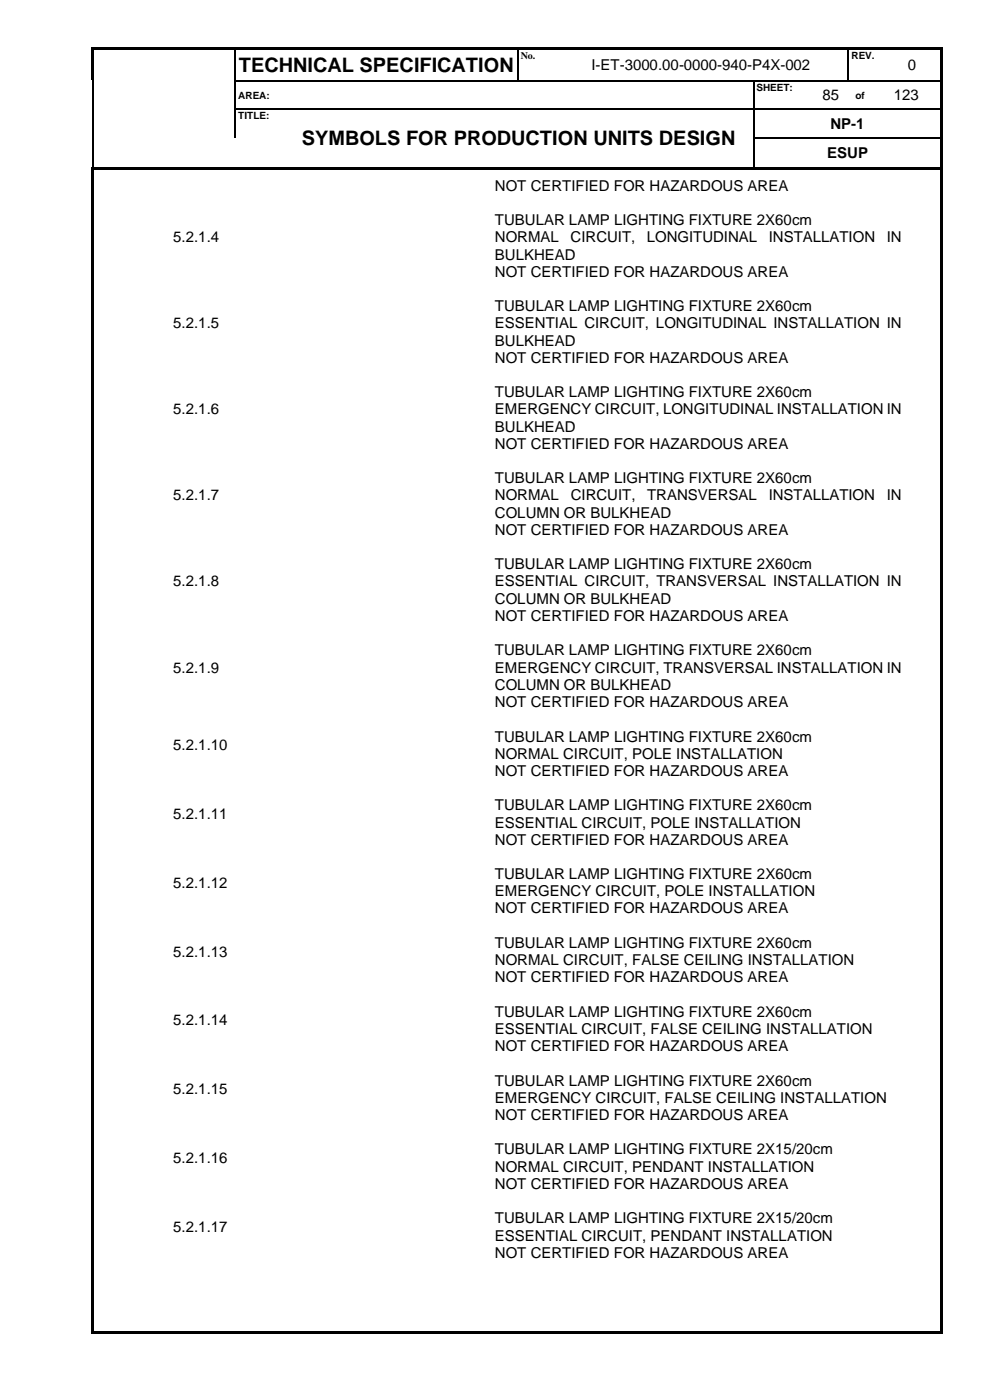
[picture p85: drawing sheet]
<svg xmlns="http://www.w3.org/2000/svg" width="210mm" height="297mm" viewBox="0 0 210 297" stroke-linecap="round" stroke-linejoin="round" font-family="sans-serif">
<defs><g id="words">
<g font-size="4.2">
<text x="50.6" y="15.3">TECHNICAL SPECIFICATION</text>
<text x="64" y="30.9">SYMBOLS FOR PRODUCTION UNITS DESIGN</text>
</g>
<g font-size="3.2">
<text x="125.5" y="14.9">I-ET-3000.00-0000-940-P4X-002</text>
<text x="192.6" y="14.9">0</text>
<text x="174.5" y="21.3">85</text>
<text x="189.6" y="21.3">123</text>
<text x="176.2" y="27.3">NP-1</text>
<text x="175.5" y="33.6">ESUP</text>
<text x="105" y="40.5">NOT CERTIFIED FOR HAZARDOUS AREA</text>
<text x="105" y="47.8">TUBULAR LAMP LIGHTING FIXTURE 2X60cm</text>
<text x="36.8" y="51.4">5.2.1.4</text>
<text x="105" y="51.4">NORMAL</text>
<text x="121" y="51.4">CIRCUIT,</text>
<text x="137.2" y="51.4">LONGITUDINAL</text>
<text x="163.1" y="51.4">INSTALLATION</text>
<text x="188.1" y="51.4">IN</text>
<text x="105" y="55.1">BULKHEAD</text>
<text x="105" y="58.7">NOT CERTIFIED FOR HAZARDOUS AREA</text>
<text x="36.8" y="69.7">5.2.1.5</text>
<text x="105" y="66">TUBULAR LAMP LIGHTING FIXTURE 2X60cm</text>
<text x="105" y="69.7">ESSENTIAL CIRCUIT, LONGITUDINAL INSTALLATION IN</text>
<text x="105" y="73.3">BULKHEAD</text>
<text x="105" y="77">NOT CERTIFIED FOR HAZARDOUS AREA</text>
<text x="36.8" y="87.9">5.2.1.6</text>
<text x="105" y="84.3">TUBULAR LAMP LIGHTING FIXTURE 2X60cm</text>
<text x="105" y="87.9">EMERGENCY CIRCUIT, LONGITUDINAL INSTALLATION IN</text>
<text x="105" y="91.6">BULKHEAD</text>
<text x="105" y="95.2">NOT CERTIFIED FOR HAZARDOUS AREA</text>
<text x="36.8" y="106.2">5.2.1.7</text>
<text x="105" y="102.5">TUBULAR LAMP LIGHTING FIXTURE 2X60cm</text>
<text x="105" y="106.2">NORMAL</text>
<text x="121.1" y="106.2">CIRCUIT,</text>
<text x="137.3" y="106.2">TRANSVERSAL</text>
<text x="163.1" y="106.2">INSTALLATION</text>
<text x="188.1" y="106.2">IN</text>
<text x="105" y="109.8">COLUMN OR BULKHEAD</text>
<text x="105" y="113.5">NOT CERTIFIED FOR HAZARDOUS AREA</text>
<text x="36.8" y="124.4">5.2.1.8</text>
<text x="105" y="120.8">TUBULAR LAMP LIGHTING FIXTURE 2X60cm</text>
<text x="105" y="124.4">ESSENTIAL CIRCUIT, TRANSVERSAL INSTALLATION IN</text>
<text x="105" y="128.1">COLUMN OR BULKHEAD</text>
<text x="105" y="131.8">NOT CERTIFIED FOR HAZARDOUS AREA</text>
<text x="36.8" y="142.7">5.2.1.9</text>
<text x="105" y="139">TUBULAR LAMP LIGHTING FIXTURE 2X60cm</text>
<text x="105" y="142.7">EMERGENCY CIRCUIT, TRANSVERSAL INSTALLATION IN</text>
<text x="105" y="146.4">COLUMN OR BULKHEAD</text>
<text x="105" y="150">NOT CERTIFIED FOR HAZARDOUS AREA</text>
<text x="36.8" y="159.2">5.2.1.10</text>
<text x="105" y="157.3">TUBULAR LAMP LIGHTING FIXTURE 2X60cm</text>
<text x="105" y="161">NORMAL CIRCUIT, POLE INSTALLATION</text>
<text x="105" y="164.6">NOT CERTIFIED FOR HAZARDOUS AREA</text>
<text x="36.8" y="173.8">5.2.1.11</text>
<text x="105" y="171.9">TUBULAR LAMP LIGHTING FIXTURE 2X60cm</text>
<text x="105" y="175.6">ESSENTIAL CIRCUIT, POLE INSTALLATION</text>
<text x="105" y="179.2">NOT CERTIFIED FOR HAZARDOUS AREA</text>
<text x="36.8" y="188.4">5.2.1.12</text>
<text x="105" y="186.5">TUBULAR LAMP LIGHTING FIXTURE 2X60cm</text>
<text x="105" y="190.2">EMERGENCY CIRCUIT, POLE INSTALLATION</text>
<text x="105" y="193.8">NOT CERTIFIED FOR HAZARDOUS AREA</text>
<text x="36.8" y="203">5.2.1.13</text>
<text x="105" y="201.2">TUBULAR LAMP LIGHTING FIXTURE 2X60cm</text>
<text x="105" y="204.8">NORMAL CIRCUIT, FALSE CEILING INSTALLATION</text>
<text x="105" y="208.4">NOT CERTIFIED FOR HAZARDOUS AREA</text>
<text x="105" y="215.7">TUBULAR LAMP LIGHTING FIXTURE 2X60cm</text>
<text x="36.8" y="217.6">5.2.1.14</text>
<text x="105" y="219.4">ESSENTIAL CIRCUIT, FALSE CEILING INSTALLATION</text>
<text x="105" y="223">NOT CERTIFIED FOR HAZARDOUS AREA</text>
<text x="36.8" y="232.2">5.2.1.15</text>
<text x="105" y="230.3">TUBULAR LAMP LIGHTING FIXTURE 2X60cm</text>
<text x="105" y="234">EMERGENCY CIRCUIT, FALSE CEILING INSTALLATION</text>
<text x="105" y="237.7">NOT CERTIFIED FOR HAZARDOUS AREA</text>
<text x="105" y="244.9">TUBULAR LAMP LIGHTING FIXTURE 2X15/20cm</text>
<text x="36.8" y="246.8">5.2.1.16</text>
<text x="105" y="248.6">NORMAL CIRCUIT, PENDANT INSTALLATION</text>
<text x="105" y="252.3">NOT CERTIFIED FOR HAZARDOUS AREA</text>
<text x="36.8" y="261.4">5.2.1.17</text>
<text x="105" y="259.5">TUBULAR LAMP LIGHTING FIXTURE 2X15/20cm</text>
<text x="105" y="263.2">ESSENTIAL CIRCUIT, PENDANT INSTALLATION</text>
<text x="105" y="266.9">NOT CERTIFIED FOR HAZARDOUS AREA</text>
</g>
<g font-size="2.1">
<text x="110.5" y="12.5">No.</text>
<text x="180.6" y="12.5">REV.</text>
<text x="50.6" y="20.9">AREA:</text>
<text x="160.5" y="19.3">SHEET:</text>
<text x="181.5" y="20.9">of</text>
<text x="50.6" y="25.2">TITLE:</text>
</g>
</g></defs>
<g fill="#000">
<path d="M19.3 10h.6v.5h-.6z" fill-rule="evenodd"/>
<path d="M19.3 10h.6v.5h-.6z" fill-rule="evenodd"/>
<path d="M19.3 10.5h.6v6.5h-.6z" fill-rule="evenodd"/>
<path d="M19.6 17h.3v.3h-.3z" fill-rule="evenodd"/>
<path d="M19.9 10h29.9v.5h-29.9z" fill-rule="evenodd"/>
<path d="M49.8 10.5h.2z" fill-rule="evenodd"/>
<path d="M49.8 10h.5v.5h-.5z" fill-rule="evenodd"/>
<path d="M49.8 17h.2v.3h-.2z" fill-rule="evenodd"/>
<path d="M50.3 10h59.5v.5h-59.5z" fill-rule="evenodd"/>
<path d="M109.8 10.5h.3z" fill-rule="evenodd"/>
<path d="M109.8 10h.5v.5h-.5z" fill-rule="evenodd"/>
<path d="M109.8 17h.3v.3h-.3z" fill-rule="evenodd"/>
<path d="M110.3 10h7.2v.5h-7.2z" fill-rule="evenodd"/>
<path d="M117.5 10h.5v.5h-.5z" fill-rule="evenodd"/>
<path d="M117.5 17h.2v.3h-.2z" fill-rule="evenodd"/>
<path d="M118 10h61.9v.5h-61.9z" fill-rule="evenodd"/>
<path d="M159.8 17h.3v.3h-.3z" fill-rule="evenodd"/>
<path d="M172.5 17h.3v.3h-.3z" fill-rule="evenodd"/>
<path d="M179.9 10.5h.2z" fill-rule="evenodd"/>
<path d="M179.9 10h.5v.5h-.5z" fill-rule="evenodd"/>
<path d="M179.9 17h.2v.3h-.2z" fill-rule="evenodd"/>
<path d="M180.1 17h.3v.3h-.3z" fill-rule="evenodd"/>
<path d="M180.4 10h7.1v.5h-7.1z" fill-rule="evenodd"/>
<path d="M185 17h.2v.3h-.2z" fill-rule="evenodd"/>
<path d="M187.5 10h.5v.5h-.5z" fill-rule="evenodd"/>
<path d="M187.5 17h.2v.3h-.2z" fill-rule="evenodd"/>
<path d="M188 10h11.6v.5h-11.6z" fill-rule="evenodd"/>
<path d="M199.6 10h.5v.5h-.5z" fill-rule="evenodd"/>
<path d="M199.6 10h.5v.5h-.5z" fill-rule="evenodd"/>
<path d="M199.6 10.5h.5v6.5h-.5z" fill-rule="evenodd"/>
<path d="M199.6 17h.5v.3h-.5z" fill-rule="evenodd"/>
<path d="M19.5 35.4h.5v.6h-.5z" fill-rule="evenodd"/>
<path d="M19.5 35.4h.5v.5h-.5z" fill-rule="evenodd"/>
<path d="M19.6 23h.3v.2h-.3z" fill-rule="evenodd"/>
<path d="M19.6 29.2h.3v.3h-.3z" fill-rule="evenodd"/>
<path d="M20 35.4h.5v.5h-.5z" fill-rule="evenodd"/>
<path d="M20.5 35.4h29.4v.5h-29.4z" fill-rule="evenodd"/>
<path d="M49.8 23h.2v.2h-.2z" fill-rule="evenodd"/>
<path d="M49.9 35.4h.5v.5h-.5z" fill-rule="evenodd"/>
<path d="M50.4 35.4h9.8v.5h-9.8z" fill-rule="evenodd"/>
<path d="M60.2 23h.3v.2h-.3z" fill-rule="evenodd"/>
<path d="M60.2 35.4h.6v.5h-.6z" fill-rule="evenodd"/>
<path d="M60.8 35.4h99v.5h-99z" fill-rule="evenodd"/>
<path d="M159.8 23h.3v.2h-.3z" fill-rule="evenodd"/>
<path d="M159.8 29.2h.3v.3h-.3z" fill-rule="evenodd"/>
<path d="M159.8 35.4h.6v.5h-.6z" fill-rule="evenodd"/>
<path d="M160.4 35.4h39.2v.5h-39.2z" fill-rule="evenodd"/>
<path d="M172.5 23h.3v.2h-.3z" fill-rule="evenodd"/>
<path d="M180 23h.2v.2h-.2z" fill-rule="evenodd"/>
<path d="M185 23h.2v.2h-.2z" fill-rule="evenodd"/>
<path d="M199.6 17.3h.5v5.7h-.5z" fill-rule="evenodd"/>
<path d="M199.6 23h.5v.2h-.5z" fill-rule="evenodd"/>
<path d="M199.6 23.2h.5v6h-.5z" fill-rule="evenodd"/>
<path d="M199.6 29.2h.5v.3h-.5z" fill-rule="evenodd"/>
<path d="M199.6 29.5h.5v5.9h-.5z" fill-rule="evenodd"/>
<path d="M199.6 35.4h.5v.6h-.5z" fill-rule="evenodd"/>
<path d="M19.5 36h.5v246.5h-.5z" fill-rule="evenodd"/>
<path d="M19.5 282.5h.5v.5h-.5z" fill-rule="evenodd"/>
<path d="M19.5 282.5h.5v.5h-.5z" fill-rule="evenodd"/>
<path d="M20 282.5h179.6v.5h-179.6z" fill-rule="evenodd"/>
<path d="M199.6 36h.5v246.5h-.5z" fill-rule="evenodd"/>
<path d="M199.6 282.5h.5v.5h-.5z" fill-rule="evenodd"/>
<path d="M199.6 282.5h.5v.5h-.5z" fill-rule="evenodd"/>
</g>
<g fill="none" stroke="#000" stroke-width=".25">
<path d="M19.7 17.3v5.7M49.9 10.5v6.5M49.9 17.3v5.7M50 17.1h59.8M110 10.5v6.5M110.1 17.1h7.4M117.7 17.1h42.1M160 17.3v5.7M160.1 17.1h12.4M172.8 17.1h7.1M180 10.5v6.5M180.4 17.1h4.6"/>
<path d="M185.2 17.1h2.3M187.7 17.1h11.9M19.7 23.2v6M19.7 29.5v5.9M49.9 23.2v6M50 23.1h10.2M60.5 23.1h99.3M160 23.2v6M160 29.5v5.9M160.1 23.1h12.4M160.1 29.3h39.5M172.8 23.1h7.2"/>
<path d="M180.2 23.1h4.8M185.2 23.1h14.4"/>
</g>
<use href="#words"/>
</svg>
